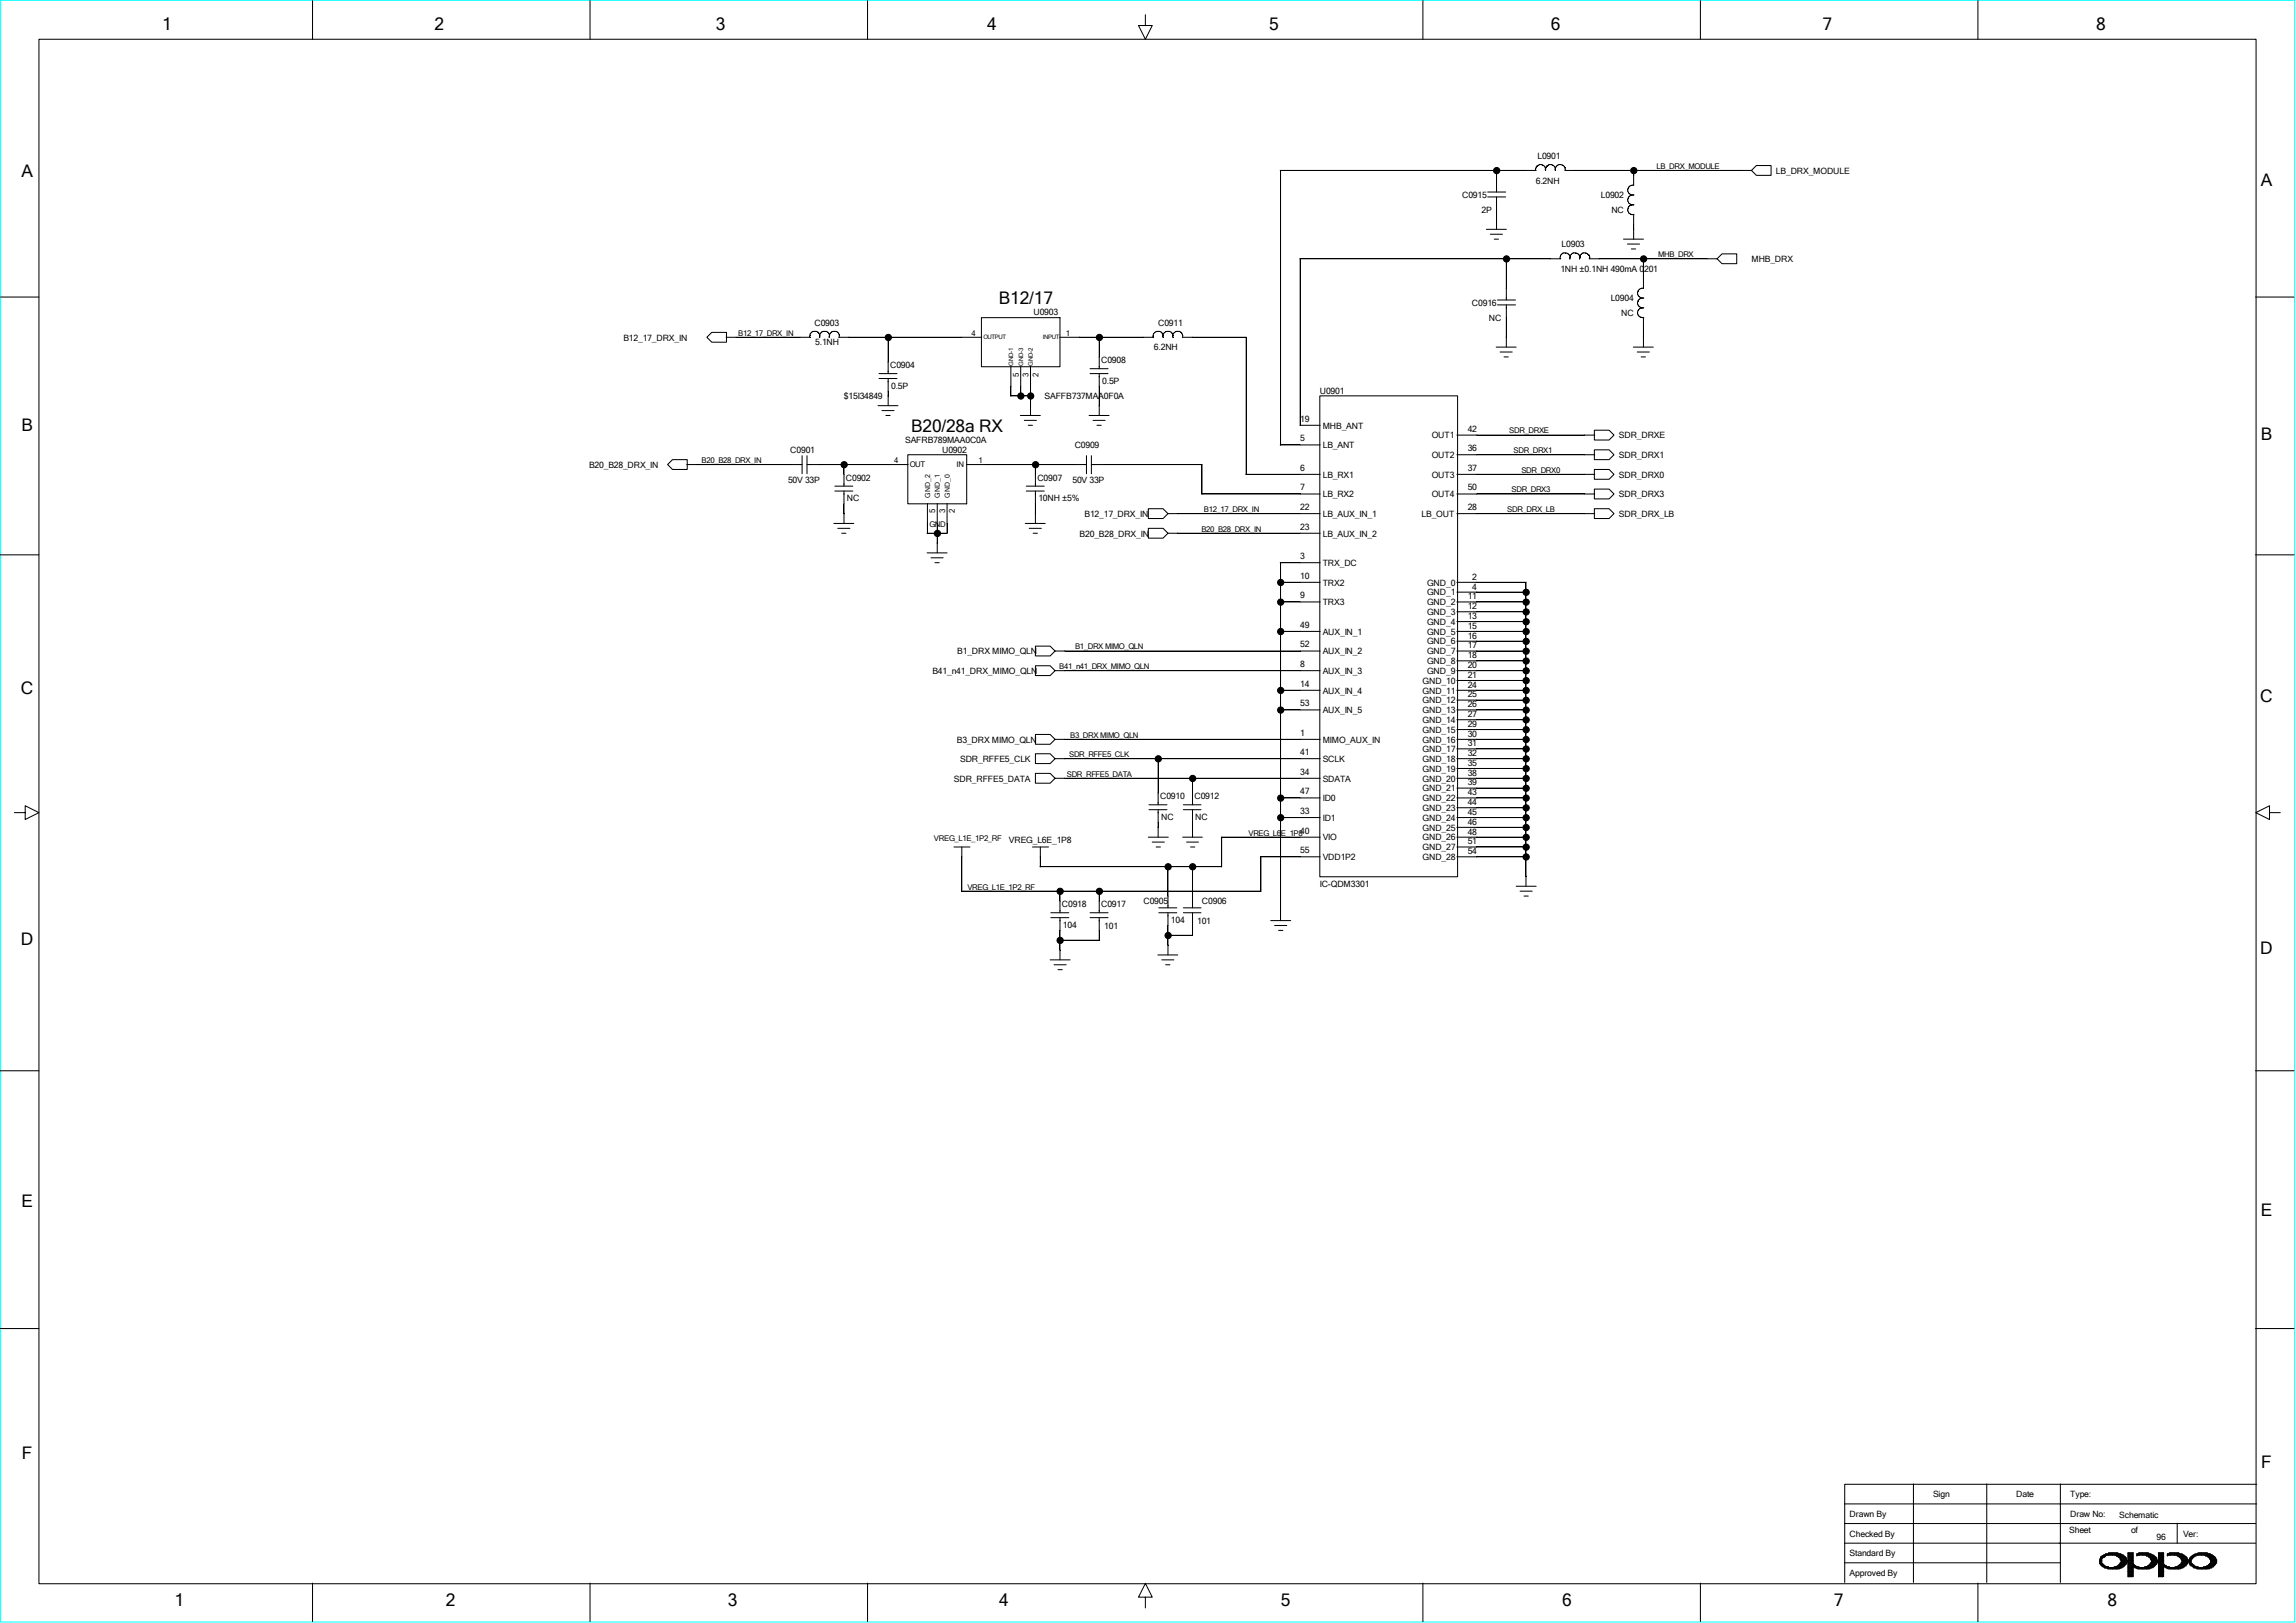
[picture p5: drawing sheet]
<svg xmlns="http://www.w3.org/2000/svg" width="297mm" height="210mm" viewBox="0 0 297 210" stroke-linecap="round" stroke-linejoin="round" font-family="sans-serif">
<defs><g id="words">
<g font-size="2.2">
<text x="21" y="3.9">1</text>
<text x="56.2" y="3.9">2</text>
<text x="92.6" y="3.9">3</text>
<text x="127.7" y="3.9">4</text>
<text x="164.2" y="3.9">5</text>
<text x="200.6" y="3.9">6</text>
<text x="235.8" y="3.9">7</text>
<text x="271.1" y="3.9">8</text>
<text x="2.8" y="22.9">A</text>
<text x="292.5" y="24.1">A</text>
<text x="129.2" y="39.4">B12/17</text>
<text x="2.8" y="55.8">B</text>
<text x="117.9" y="55.8">B20/28a RX</text>
<text x="292.5" y="57">B</text>
<text x="2.7" y="89.7">C</text>
<text x="292.4" y="90.8">C</text>
<text x="2.7" y="122.3">D</text>
<text x="292.4" y="123.5">D</text>
<text x="2.8" y="156.2">E</text>
<text x="292.5" y="157.4">E</text>
<text x="2.8" y="188.8">F</text>
<text x="292.5" y="189.9">F</text>
<text x="22.6" y="207.9">1</text>
<text x="57.7" y="207.9">2</text>
<text x="94.1" y="207.9">3</text>
<text x="129.2" y="207.9">4</text>
<text x="165.7" y="207.9">5</text>
<text x="202.1" y="207.9">6</text>
<text x="237.2" y="207.9">7</text>
<text x="272.6" y="207.9">8</text>
</g>
<g font-size="1.1">
<text x="198.7" y="23.7">6.2NH</text>
<text x="198.9" y="20.6">L0901</text>
<text x="229.7" y="22.5">LB_DRX_MODULE</text>
<text x="189.1" y="25.7">C0915</text>
<text x="191.6" y="27.6">2P</text>
<text x="207.1" y="25.7">L0902</text>
<text x="208.4" y="27.6">NC</text>
<text x="201.8" y="35.2">1NH ±0.1NH 490mA 0201</text>
<text x="202" y="32">L0903</text>
<text x="226.6" y="33.9">MHB_DRX</text>
<text x="133.7" y="40.8">U0903</text>
<text x="190.4" y="39.6">C0916</text>
<text x="192.6" y="41.5">NC</text>
<text x="208.4" y="39">L0904</text>
<text x="209.7" y="40.9">NC</text>
<text x="80.6" y="44.1">B12_17_DRX_IN</text>
<text x="105.4" y="42.2">C0903</text>
<text x="105.5" y="44.7">5.1NH</text>
<text x="115.1" y="47.6">C0904</text>
<text x="142.5" y="47">C0908</text>
<text x="149.3" y="45.3">6.2NH</text>
<text x="149.8" y="42.2">C0911</text>
<text x="109.2" y="51.6">$15I34849</text>
<text x="115.3" y="50.3">0.5P</text>
<text x="135.1" y="51.7">SAFFB737MAA0F0A</text>
<text x="142.6" y="49.7">0.5P</text>
<text x="170.7" y="51">U0901</text>
<text x="102.2" y="58.6">C0901</text>
<text x="117.1" y="57.4">SAFRB789MAA0C0A</text>
<text x="121.9" y="58.6">U0902</text>
<text x="139" y="58">C0909</text>
<text x="168.2" y="57.1">5</text>
<text x="168.2" y="54.6">19</text>
<text x="171.1" y="58">LB_ANT</text>
<text x="171.1" y="55.5">MHB_ANT</text>
<text x="185.2" y="56.7">OUT1</text>
<text x="185.2" y="59.3">OUT2</text>
<text x="189.9" y="58.4">36</text>
<text x="189.9" y="55.8">42</text>
<text x="209.4" y="56.7">SDR_DRXE</text>
<text x="209.4" y="59.3">SDR_DRX1</text>
<text x="76.2" y="60.5">B20_B28_DRX_IN</text>
<text x="101.9" y="62.4">50V 33P</text>
<text x="109.4" y="62.2">C0902</text>
<text x="109.6" y="64.9">NC</text>
<text x="134.2" y="62.2">C0907</text>
<text x="134.3" y="64.9">10NH ±5%</text>
<text x="138.7" y="62.4">50V 33P</text>
<text x="168.2" y="60.9">6</text>
<text x="168.2" y="66">22</text>
<text x="168.2" y="63.5">7</text>
<text x="171.1" y="61.8">LB_RX1</text>
<text x="171.1" y="64.3">LB_RX2</text>
<text x="185.2" y="61.8">OUT3</text>
<text x="185.2" y="64.3">OUT4</text>
<text x="189.9" y="66">28</text>
<text x="189.9" y="60.9">37</text>
<text x="189.9" y="63.5">50</text>
<text x="209.4" y="64.3">SDR_DRX3</text>
<text x="209.4" y="61.8">SDR_DRX0</text>
<text x="139.7" y="69.4">B20_B28_DRX_IN</text>
<text x="140.3" y="66.9">B12_17_DRX_IN</text>
<text x="168.2" y="68.5">23</text>
<text x="171.1" y="66.9">LB_AUX_IN_1</text>
<text x="171.1" y="69.4">LB_AUX_IN_2</text>
<text x="183.9" y="66.9">LB_OUT</text>
<text x="209.4" y="66.9">SDR_DRX_LB</text>
<text x="168.2" y="72.3">3</text>
<text x="168.2" y="74.9">10</text>
<text x="168.2" y="77.4">9</text>
<text x="171.1" y="73.2">TRX_DC</text>
<text x="171.1" y="75.8">TRX2</text>
<text x="184.6" y="75.8">GND_0</text>
<text x="184.6" y="77">GND_1</text>
<text x="189.9" y="77.6">11</text>
<text x="190.5" y="75">2</text>
<text x="190.5" y="76.3">4</text>
<text x="168.2" y="81.2">49</text>
<text x="168.2" y="83.8">52</text>
<text x="171.1" y="78.3">TRX3</text>
<text x="171.1" y="82.1">AUX_IN_1</text>
<text x="184.6" y="78.3">GND_2</text>
<text x="184.6" y="79.6">GND_3</text>
<text x="184.6" y="80.9">GND_4</text>
<text x="184.6" y="82.1">GND_5</text>
<text x="184.6" y="83.4">GND_6</text>
<text x="189.9" y="82.6">16</text>
<text x="189.9" y="80.1">13</text>
<text x="189.9" y="83.9">17</text>
<text x="189.9" y="81.4">15</text>
<text x="189.9" y="78.8">12</text>
<text x="120.6" y="87.2">B41_n41_DRX_MIMO_QLN</text>
<text x="123.8" y="84.7">B1_DRX MIMO_QLN</text>
<text x="168.2" y="88.9">14</text>
<text x="168.2" y="86.3">8</text>
<text x="171.1" y="84.7">AUX_IN_2</text>
<text x="171.1" y="87.2">AUX_IN_3</text>
<text x="171.1" y="89.7">AUX_IN_4</text>
<text x="184" y="88.5">GND_10</text>
<text x="184" y="89.7">GND_11</text>
<text x="184.6" y="84.7">GND_7</text>
<text x="184.6" y="85.9">GND_8</text>
<text x="184.6" y="87.2">GND_9</text>
<text x="189.9" y="89">24</text>
<text x="189.9" y="85.2">18</text>
<text x="189.9" y="87.7">21</text>
<text x="189.9" y="86.4">20</text>
<text x="168.2" y="95.2">1</text>
<text x="168.2" y="91.4">53</text>
<text x="171.1" y="92.3">AUX_IN_5</text>
<text x="184" y="91">GND_12</text>
<text x="184" y="92.3">GND_13</text>
<text x="184" y="93.6">GND_14</text>
<text x="184" y="94.8">GND_15</text>
<text x="189.9" y="91.5">26</text>
<text x="189.9" y="90.3">25</text>
<text x="189.9" y="94.1">29</text>
<text x="189.9" y="95.3">30</text>
<text x="189.9" y="92.8">27</text>
<text x="123.4" y="101.1">SDR_RFFE5_DATA</text>
<text x="123.8" y="96.1">B3_DRX MIMO_QLN</text>
<text x="124.2" y="98.6">SDR_RFFE5_CLK</text>
<text x="168.2" y="100.2">34</text>
<text x="168.2" y="97.7">41</text>
<text x="171.1" y="96.1">MIMO_AUX_IN</text>
<text x="171.1" y="98.6">SCLK</text>
<text x="171.1" y="101.1">SDATA</text>
<text x="184" y="96.1">GND_16</text>
<text x="184" y="97.3">GND_17</text>
<text x="184" y="98.6">GND_18</text>
<text x="184" y="99.9">GND_19</text>
<text x="184" y="101.1">GND_20</text>
<text x="189.9" y="97.8">32</text>
<text x="189.9" y="96.6">31</text>
<text x="189.9" y="99.1">35</text>
<text x="189.9" y="100.4">38</text>
<text x="189.9" y="101.6">39</text>
<text x="150.1" y="103.4">C0910</text>
<text x="150.2" y="106.1">NC</text>
<text x="154.5" y="103.4">C0912</text>
<text x="154.6" y="106.1">NC</text>
<text x="168.2" y="105.3">33</text>
<text x="168.2" y="102.8">47</text>
<text x="171.1" y="103.7">ID0</text>
<text x="171.1" y="106.2">ID1</text>
<text x="184" y="102.4">GND_21</text>
<text x="184" y="103.7">GND_22</text>
<text x="184" y="104.9">GND_23</text>
<text x="184" y="106.2">GND_24</text>
<text x="184" y="107.5">GND_25</text>
<text x="189.9" y="108">48</text>
<text x="189.9" y="104.2">44</text>
<text x="189.9" y="105.5">45</text>
<text x="189.9" y="106.7">46</text>
<text x="189.9" y="102.9">43</text>
<text x="130.5" y="109.1">VREG_L6E_1P8</text>
<text x="168.2" y="110.4">55</text>
<text x="171.1" y="108.8">VIO</text>
<text x="171.1" y="111.3">VDD1P2</text>
<text x="184" y="108.8">GND_26</text>
<text x="184" y="110">GND_27</text>
<text x="184" y="111.3">GND_28</text>
<text x="189.9" y="110.5">54</text>
<text x="189.9" y="109.3">51</text>
<text x="137.4" y="117.4">C0918</text>
<text x="142.5" y="117.4">C0917</text>
<text x="147.9" y="117">C0905</text>
<text x="151.5" y="119.4">104</text>
<text x="154.9" y="119.5">101</text>
<text x="155.5" y="117">C0906</text>
<text x="170.7" y="114.7">IC-QDM3301</text>
<text x="137.5" y="120.1">104</text>
<text x="142.8" y="120.2">101</text>
<text x="239.3" y="196.3">Drawn By</text>
<text x="250.1" y="193.8">Sign</text>
<text x="260.8" y="193.8">Date</text>
<text x="267.8" y="196.3">Draw No:</text>
<text x="267.8" y="193.8">Type:</text>
<text x="274.2" y="196.4">Schematic</text>
<text x="239.3" y="198.8">Checked By</text>
<text x="239.3" y="201.4">Standard By</text>
<text x="239.3" y="203.9">Approved By</text>
<text x="267.7" y="198.3">Sheet</text>
<text x="275.7" y="198.3">of</text>
<text x="279" y="199.2">96</text>
<text x="282.4" y="198.8">Ver:</text>
</g>
<g font-size="1">
<text x="214.3" y="21.8">LB_DRX_MODULE</text>
<text x="214.5" y="33.3">MHB_DRX</text>
<text x="95.5" y="43.4">B12_17_DRX_IN</text>
<text x="125.7" y="43.4">4</text>
<text x="137.9" y="43.4">1</text>
<text x="131.8" y="48.8" transform="rotate(-90 131.8 48.8)">5</text>
<text x="133.1" y="48.8" transform="rotate(-90 133.1 48.8)">3</text>
<text x="134.3" y="48.8" transform="rotate(-90 134.3 48.8)">2</text>
<text x="90.8" y="59.9">B20_B28_DRX_IN</text>
<text x="115.7" y="59.9">4</text>
<text x="126.6" y="59.9">1</text>
<text x="195.2" y="56.1">SDR_DRXE</text>
<text x="195.8" y="58.6">SDR_DRX1</text>
<text x="117.7" y="60.5">OUT</text>
<text x="123.7" y="60.5">IN</text>
<text x="195.5" y="63.7">SDR_DRX3</text>
<text x="196.8" y="61.2">SDR_DRX0</text>
<text x="120.2" y="68.2">GND</text>
<text x="121" y="66.4" transform="rotate(-90 121 66.4)">5</text>
<text x="122.3" y="66.4" transform="rotate(-90 122.3 66.4)">3</text>
<text x="123.5" y="66.4" transform="rotate(-90 123.5 66.4)">2</text>
<text x="155.4" y="68.8">B20_B28_DRX_IN</text>
<text x="155.7" y="66.3">B12_17_DRX_IN</text>
<text x="195" y="66.3">SDR_DRX_LB</text>
<text x="137" y="86.6">B41_n41_DRX_MIMO_QLN</text>
<text x="139.1" y="84">B1_DRX MIMO_QLN</text>
<text x="138.4" y="95.5">B3_DRX MIMO_QLN</text>
<text x="138" y="100.5">SDR_RFFE5_DATA</text>
<text x="138.3" y="98">SDR_RFFE5_CLK</text>
<text x="120.8" y="108.9">VREG_L1E_1P2_RF</text>
<text x="161.5" y="108.1">VREG_L6E_1P840</text>
<text x="125.1" y="115.1">VREG_L1E_1P2_RF</text>
</g>
<g font-size=".9">
<text x="120.3" y="64.4" transform="rotate(-90 120.3 64.4)">GND_2</text>
<text x="121.6" y="64.4" transform="rotate(-90 121.6 64.4)">GND_1</text>
<text x="122.9" y="64.4" transform="rotate(-90 122.9 64.4)">GND_0</text>
</g>
<g font-size=".8">
<text x="127.2" y="43.9">OUTPUT</text>
<text x="131.1" y="47.3" transform="rotate(-90 131.1 47.3)">GND-1</text>
<text x="132.3" y="47.3" transform="rotate(-90 132.3 47.3)">GND-3</text>
<text x="133.6" y="47.3" transform="rotate(-90 133.6 47.3)">GND-2</text>
<text x="134.9" y="43.9">INPUT</text>
</g>
</g></defs>
<path d="M.1 0h296.7v209.9h-296.7z" fill="none" stroke="#0ff" stroke-width=".13"/>
<g fill="none" stroke="#000" stroke-width=".13">
<path d="M5 5.1h286.8v199.8h-286.8zM40.4 .1v5M76.3 .1v5M112.2 .1v5M148.2 1.9v1.4h.9l-.9 1.8-.9-1.8h.9M184.1 .1v5M220 .1v5M255.9 .1v5M0 38.4h5M165.6 22.1h33.1M165.7 22.1v35.5M168.1 33.5h33.8"/>
<path d="M168.2 33.5v21.6M192.3 29.7h2.6M192.4 25.5h2.4M192.4 24.8h2.4M192.8 30.3h1.6M193.3 30.9h.5M193.6 22.1v2.7M193.6 25.5v4.2M193.7 39.5h2.3M193.7 38.8h2.3M194.9 33.5v5.3M194.9 39.5v5.4"/>
<path d="M199.1 21.3h.2a.64 .64 0 0 1 .6 .6M199.2 21.3l-.5 .3v.5M200.4 21.3a.68 .68 0 0 1 .8 .6M200.4 21.3a.64 .64 0 0 0-.5 .8v-.3M201.6 21.3a.68 .68 0 0 1 .9 .6M201.7 21.3a.64 .64 0 0 0-.5 .8v-.3M202.3 32.7a.64 .64 0 0 1 .8 .8M202.3 32.7a.63 .63 0 0 0-.5 .7v.1M202.4 22.1h24.2M202.5 21.8v.3M203.5 32.7a.64 .64 0 0 1 .8 .8M203.6 32.7a.67 .67 0 0 0-.5 .8"/>
<path d="M204.8 32.7a.67 .67 0 0 1 .8 .8M204.9 32.7a.67 .67 0 0 0-.6 .8M205.6 33.5h16.6M210 30.9h2.6M210.5 31.6h1.6M210.6 24.7l.1 .4 .4 .1h.3M210.6 26l.1 .3 .4 .2h.3M210.6 27.3l.1 .3 .4 .2h.3M211 32.2h.6M211.1 24h.2M211.2 25.2a.67 .67 0 0 0-.6 .8M211.2 24a.67 .67 0 0 0-.6 .8"/>
<path d="M211.2 26.5a.67 .67 0 0 0-.6 .8M211.3 22.1v1.9M211.3 27.7v3.2M211.8 38.1l.1 .1a.7 .7 0 0 0 .7 .4M211.8 39.3l.1 .2a.7 .7 0 0 0 .7 .3M212.4 37.3h.2M212.4 37.3h-.1a.66 .66 0 0 0-.5 .8M212.4 38.6h-.1a.66 .66 0 0 0-.5 .8M212.4 39.8l-.1 .1a.66 .66 0 0 0-.5 .7M212.6 33.5v3.8M222.8 32.9h1.9v1.2h-1.9l-.7-.6zM227.2 21.4h1.9v1.3h-1.9l-.6-.6z"/>
<path d="M291.8 38.4h5M92.1 43h1.9v1.3h-1.9l-.7-.7zM93.9 43.6h10.9M103.8 59v2.3M104.4 59v2.3M105.2 42.9h.4a.62 .62 0 0 1 .4 .5M105.2 42.9l-.4 .3v.4M106.5 42.9h.4a.6 .6 0 0 1 .4 .7M106.5 42.9l-.4 .3-.1 .4v-.2M107.7 42.9h.5a.6 .6 0 0 1 .3 .7M107.8 42.9a.67 .67 0 0 0-.5 .8M108.5 43.6h18.5"/>
<path d="M113.6 52.5h2.6M113.7 48.3h2.3M113.7 49h2.3M114.1 53.1h1.6M114.6 53.8h.5M114.9 43.6v4.7M114.9 49v3.5M117.4 58.8h7.7v6.4h-7.7zM127 41.1h10.1v6.4h-10.1zM130.7 51.2h2.6M130.8 47.4v3.9M132 53.8h2.6"/>
<path d="M132 47.4v3.9M132.5 54.4h1.6M133 55h.6M133.3 47.4v6.4M137.1 43.6h12.1M140.5 59v2.3M140.9 53.8h2.6M141 48.3h2.3M141 47.7h2.3M141.2 59v2.3M141.4 54.4h1.6M141.9 55h.6"/>
<path d="M142.2 43.6v4.1M142.2 48.3v5.5M149.6 42.9h.4a.62 .62 0 0 1 .5 .5M149.7 42.9a.62 .62 0 0 0-.5 .7M150.9 42.9h.4a.62 .62 0 0 1 .4 .5M151 42.9a.62 .62 0 0 0-.5 .7v-.2M152.1 42.9h.5a.62 .62 0 0 1 .4 .5M152.2 42.9a.64 .64 0 0 0-.5 .7v-.2M153 43.6h8.2v17.8M153 43.4v.2M165.6 57.6h5.2M168.2 55h2.6"/>
<path d="M170.7 51.2h17.9v62.3h-17.9zM188.5 56.3h17.8M188.5 58.8h17.8M193.5 44.9h2.6M194.1 45.6h1.5M194.6 46.2h.5M206.2 55.7h2l.6 .6-.6 .6h-2zM206.2 58.2h2l.6 .6-.6 .7h-2zM211.3 44.9h2.6M211.8 45.6h1.6M211.8 40.6a.71 .71 0 0 0 .8 .5M212.3 46.2h.6"/>
<path d="M212.6 41.1v3.8M0 71.8h5M86.4 60.1l.6-.6h1.9v1.2h-1.9zM88.9 60.1h14.9M104.4 60.1h13.1M107.9 67.7h2.5M108 63.5h2.3M108 62.9h2.3M108.4 68.4h1.5M108.9 69h.5M109.2 60.1v2.8M109.2 63.5v4.2"/>
<path d="M119.9 69h2.6M119.9 71.5h2.6M120 65.2v3.8M120.4 72.2h1.6M120.9 72.8h.6M121.2 65.2v6.3M122.5 65.2v3.8M125 60.1h15.5M132.6 67.7h2.6M132.8 63.5h2.3M132.8 62.9h2.3M133.1 68.4h1.6"/>
<path d="M133.6 69h.6M133.9 60.1v2.8M133.9 63.5v4.2M141.2 60.1h14.3v3.9M148.5 65.8h2l.6 .7-.6 .6h-2zM148.5 68.4h2l.6 .6-.6 .6h-2zM151 69h19.8M151 66.5h19.8M155.4 63.9h15.4M161.2 61.4h9.6M165.6 72.8h5.2M165.6 75.4h5.2"/>
<path d="M165.6 77.9h5.2M165.7 72.8v46.3M188.5 66.5h17.8M188.5 63.9h17.8M188.5 75.4h8.9v39.3M188.5 61.4h17.8M188.5 76.6h8.9M188.5 77.9h8.9M188.5 79.2h8.9M206.2 65.8h2l.6 .7-.6 .6h-2zM206.2 63.3h2l.6 .6-.6 .7h-2zM206.2 60.7h2l.6 .7-.6 .6h-2z"/>
<path d="M291.8 71.8h5M133.9 97.5h1.9l.7 .7-.7 .6h-1.9zM133.9 95h1.9l.7 .7-.7 .6h-1.9zM133.9 83.6h1.9l.7 .6-.7 .7h-1.9zM133.9 86.1h1.9l.7 .7-.7 .6h-1.9zM136.4 98.2h34.4M136.4 95.7h34.4M136.4 84.2h34.4M136.4 86.8h34.4M149.8 98.2v5.9M165.6 81.7h5.2M165.6 89.3h5.2"/>
<path d="M165.6 91.9h5.2M188.5 98.2h8.9M188.5 95.7h8.9M188.5 84.2h8.9M188.5 86.8h8.9M188.5 94.4h8.9M188.5 96.9h8.9M188.5 99.4h8.9M188.5 81.7h8.9M188.5 80.4h8.9M188.5 83h8.9M188.5 85.5h8.9"/>
<path d="M188.5 88.1h8.9M188.5 89.3h8.9M188.5 90.6h8.9M188.5 91.9h8.9M188.5 93.1h8.9M1.9 105.2h1.4v-.9l1.7 .9-1.7 .8v-.8M123.4 109.6h2.1M124.4 115.3h38.7M124.4 109.6v5.8M133.6 109.6h2M133.9 100.1h1.9l.7 .6-.7 .6h-1.9zM134.5 112.1h23.5"/>
<path d="M134.6 109.6v2.6M135.9 118.1h2.4M135.9 118.7h2.4M136.4 100.7h34.4M137.1 115.3v2.8M137.1 118.7v5.5M141 118.1h2.3M141 118.7h2.3M142.2 115.3v2.8M142.2 118.7v3M148.5 108.3h2.6M148.6 104.8h2.4"/>
<path d="M148.6 104.1h2.4M149.1 109h1.5M149.6 109.6h.5M149.8 104.8v3.5M149.9 118.1h2.3M149.9 117.5h2.3M151.1 112.1v5.4M151.1 118.1v5.5M153 108.3h2.5M153.1 104.8h2.3M153.1 104.1h2.3M153.1 118.1h2.3"/>
<path d="M153.1 117.5h2.3M153.5 109h1.5M154 109.6h.6M154.3 100.7v3.4M154.3 104.8v3.5M154.3 112.1v5.4M154.3 118.1v3M158 108.3h12.8M158 108.3v3.9M163.1 110.9h7.7M163.1 110.9v4.5M164.4 119.1h2.6"/>
<path d="M164.9 119.8h1.6M165.6 103.3h5.2M165.6 105.8h5.2M188.5 108.3h8.9M188.5 109.6h8.9M188.5 100.7h8.9M188.5 110.9h8.9M188.5 102h8.9M188.5 103.3h8.9M188.5 104.5h8.9M188.5 105.8h8.9M188.5 107.1h8.9"/>
<path d="M196.1 114.7h2.6M196.6 115.3h1.6M197.1 116h.6M293.6 105.2v-.9l-1.8 .9 1.8 .8v-.8h1.4M0 138.6h5M135.8 124.2h2.6M136.4 124.8h1.5M136.9 125.5h.5M137.1 121.7h5.1M149.8 123.6h2.6M150.3 124.2h1.5M150.8 124.8h.5"/>
<path d="M151 121h3.3M165.4 120.4h.5M291.8 138.6h5M0 171.9h5M291.8 171.9h5M238.6 194.6h53.3M238.6 199.7h53.2M238.6 197.1h53.2M247.5 192v12.8M257 192v12.8M266.5 192v12.8M281.6 197.1v2.6"/>
<path d="M291.9 192.1h-53.3v12.7M40.4 204.9v4.9M76.3 204.9v4.9M112.2 204.9v4.9M148.2 206.7h.9l-.9-1.8-.9 1.8h.9v1.4M184.1 204.9v4.9M220 204.9v4.9M238.6 202.2h27.9M255.9 204.9v4.9M271.6 201.7h.3M271.6 201.8h.3M271.6 202h.3"/>
<path d="M271.6 202.1h.3M271.6 202.2h.3M271.6 202.4h.4M271.7 201.5l.3-.2a2.52 2.52 0 0 1 2.2-.2l.5 .1v.1h.1l.1 .3h.1v.2h.2v.2a.87 .87 0 0 1-.7 .7 1.03 1.03 0 0 1-.9 .3 3 3 0 0 1-1.6-.3l-.1-.2-.3-.1v-.6zM271.7 201.6h.3M271.7 202.5h.5M271.9 201.7l.2-.2h.1a.72 .72 0 0 1 .8-.3h.6l.6 .4h.1v.2h.1v.4h-.1l-.1 .3h-.2v.1l-.5 .1-.1 .2h-.6v-.2a.62 .62 0 0 1-.7-.2l-.2-.1zM271.9 202.6h.4M271.9 201.5v.3M271.9 202.2v.4M272 202.7h.4M272 202.4v.2"/>
<path d="M272.1 201.2v.3M272.1 202.5v.3M272.2 202.9h2.4M272.2 202.6v.3M272.3 201.5h-.6v1M272.4 202.7v.2M272.4 201.3h-.4v.3M272.5 201.1v.2M272.5 202.7v.2M272.6 201.1v.2M272.6 202.7v.3M272.8 202.7v.3"/>
<path d="M272.8 201.2h-.6v.3M272.9 203h1M272.9 201v.3M272.9 202.9v.1M273 201v.3M273 202.9v.1M273.1 201v.3M273.1 202.9v.1M273.3 201v.3M273.3 202.9v.1M273.4 201v.3M273.4 202.9v.1"/>
<path d="M273.5 201.2h1.1M273.5 201v.3M273.5 202.7v.3M273.6 201v.3M273.6 202.7v.3M273.8 201.3h.9M273.8 201v.4M273.9 201v.4M273.9 202.6v.4M273.9 201h-1.1v.3M274 201.5h1M274 201v.5"/>
<path d="M274.2 202.4h.9M274.2 201.1v.4M274.3 201.6h.8M274.3 201.7h.8M274.3 201.8h.8M274.3 201.1v.7M274.3 201.1h-1.9v.3M274.4 202h.8M274.4 202.1h.8M274.4 201.2v1.7M274.5 201.2v1.6M274.7 201.2v1.6"/>
<path d="M274.7 202.7h-.9v.3M274.8 201.3v1.3M274.8 202.6h-.8v.4M274.9 201.5v1M275 202.5h-.8v.5M275 201.6v.8M275.1 202.2h-.8v.7M275.2 202v.1M275.3 201h.7M275.3 201.1h.7M275.3 201.2h.7M275.3 201.3h.7"/>
<path d="M275.3 201.5h.7M275.3 201.6h.7M275.3 201.7h.7M275.3 201.8h.7M275.3 202h.7M275.3 202.1h.7M275.3 202.2h.7M275.3 202.4h.7M275.3 202.5h.8M275.3 202.6h.9M275.3 202.7h1.1M275.3 202.9h.7"/>
<path d="M275.3 203h.7M275.3 203.1h.7M275.3 203.2h.7M275.3 203.4h.7M275.3 203.5h.7M275.3 203.6h.7M275.3 201v3M275.3 203.8h.7M275.3 204h.7M275.3 203.9h.7M275.4 201v3M275.5 201v3"/>
<path d="M275.7 201v3M275.8 201v3M275.9 200.9v3.1M276.1 202.5v.3M276.2 202.9h2.3M276.2 202.6v.3M276.3 202.7v.2M276.4 201v.3v-.1h1.2l.1 .1h.3l.2 .5h.1v.4h-.1v.2l-.2 .1v.1l-.5 .1-.2 .2h-.6v-.2h-.4v-.1h-.1l-.3-.2M276.4 201.2h.3M276.4 202.7v.2M276.6 201.1v.2M276.6 202.7v.3"/>
<path d="M276.7 202.7v.3M276.8 203h1.1M276.8 201v.3M276.8 202.9v.1M276.9 201v.3M276.9 202.9v.1M277.1 201v.3M277.1 202.9v.1M277.2 201v.3M277.2 202.9v.1M277.3 201v.3M277.3 202.9v.1"/>
<path d="M277.5 201.2h1M277.5 201v.3M277.5 202.7v.3M277.6 201v.3M277.6 202.7v.3M277.7 201.3h.9M277.7 201v.4M277.8 201v.4M277.8 202.6v.4M277.9 201h-1.2v.3M278 201.5h.9M278 201v.5"/>
<path d="M278.1 202.4h.9M278.1 201.1v.4M278.2 201.6h.8M278.2 201.7h.8M278.2 201.8h.8M278.2 201.1v.7M278.3 201.1h-1.9l.3-.1h1.3v.1h.2l.5 .2v.2l.3 .1v.2h.1v.2a1.02 1.02 0 0 1-.9 .9l-.1 .1h-1.7l-.5-.4M278.3 202h.8M278.3 202.1h.8M278.3 201.2v1.7M278.5 201.2v1.6M278.6 201.2v1.6"/>
<path d="M278.6 202.7h-.9v.3M278.7 201.3v1.3M278.8 202.6h-.8v.4M278.8 201.5v1M278.9 202.5h-.8v.5M279 201.6v.8M279 202.2h-.8v.7M279.1 202v.1M279.2 201h.7M279.2 201.1h.7M279.2 201.2h.7M279.2 201.3h.7"/>
<path d="M279.2 201.5h.7M279.2 201.6h.7M279.2 201.7h.7M279.2 201.8h.7M279.2 202h.7M279.2 202.1h.7M279.2 202.2h.7M279.2 202.4h.7M279.2 202.5h.8M279.2 202.6h1M279.2 202.7h1.1M279.2 202.9h.7"/>
<path d="M279.2 203h.7M279.2 203.1h.7M279.2 203.2h.7M279.2 203.4h.7M279.2 203.5h.7M279.2 203.6h.7M279.2 201v3M279.2 203.8h.7M279.2 204h.7M279.2 203.9h.7M279.4 201v3M279.5 201v3"/>
<path d="M279.6 201v3M279.7 201v3M279.9 200.9v3.1M280 202.5v.3M280.1 202.9h2.3M280.1 202.6v.2M280.2 202.6v.3M280.4 201v.3v-.1h.4a1.34 1.34 0 0 1 1.4 .5v.1h.1v.4h-.1v.2l-.3 .1v.1l-.4 .1a1.08 1.08 0 0 1-1 0h-.3v-.1l-.3-.1v-.1M280.4 201.2h.3M280.4 202.7v.2M280.5 201.1v.2M280.5 202.7v.3"/>
<path d="M280.6 202.7v.3M280.8 203h1M280.8 201v.3M280.8 202.9v.1M280.9 201v.3M280.9 202.9v.1M281 201v.3M281 202.9v.1M281.1 201v.3M281.1 202.9v.1M281.3 201v.3M281.3 202.9v.1"/>
<path d="M281.4 201.2h1M281.4 201v.3M281.4 202.7v.3M281.5 201v.3M281.5 202.7v.3M281.6 201.3h1M281.6 201v.3M281.8 201v.4M281.8 202.6v.4M281.8 201h-1.2v.3M281.9 201.5h.9M281.9 201.1v.4"/>
<path d="M282 201.1v.4M282.2 201.6h.8M282.2 201.7h.8M282.2 202.2h.9M282.2 201.1v.5M282.2 201.1h-1.8l.2-.1h1.3v.1h.1a.4 .4 0 0 1 .5 .2h.2l.2 .3 .1 .2a1.05 1.05 0 0 1-.7 1.1l-.3 .1h-1.6v-.1l-.5-.2v-.1M282.3 201.8h.8M282.3 202h.8M282.3 202.1h.8M282.3 201.1v1.8M282.4 201.2v1.6M282.5 201.2v1.6"/>
<path d="M282.6 202.7h-1v.3M282.7 201.3v1.3M282.7 202.6h-.8v.4M282.8 201.5v1.1M282.8 202.5h-.8v.5M282.9 201.7v.7M283 202.4h-.8v.5M283.2 201.8h.3M283.2 202h.3M283.2 202.1h.3M283.2 202.2h.3M283.3 201.7h.3"/>
<path d="M283.3 202.4h.3M283.4 202.5h.3M283.4 202.1v.5M283.4 201.7l.3-.1a.68 .68 0 0 1 .9-.4h.2a.68 .68 0 0 1 .9 .4 .48 .48 0 0 1 .3 .4 .48 .48 0 0 1-.3 .5 .62 .62 0 0 1-.6 .2l-.2 .2h-.5l-.1-.2a.87 .87 0 0 1-.9-.6zM283.5 202.6h.3M283.5 201.3v.5M283.5 202.4v.2M283.6 201.6h-.3v.9M283.7 201.2h.2v-.1h.4v-.1h1.3v.1h.4v.1a.85 .85 0 0 1 .7 1l-.1 .3h-.1v.1l-.4 .1v.2l-.5 .1h-1.3l-.5-.1v-.2l-.5-.2v-.1a.63 .63 0 0 1 .4-1.1zM283.7 202.7h.4M283.7 202.5v.3M283.8 202.9h2.3"/>
<path d="M283.8 202.5v.4M283.8 201.5h-.4v.4M283.9 201.1v.3M283.9 202.6v.3M284.1 202.7v.2M284.1 201.3h-.4v.3M284.2 201.1v.2M284.2 202.7v.3M284.3 201v.3M284.3 202.7v.3M284.4 201.2h-.6v.3M284.4 203h1.1"/>
<path d="M284.4 202.9v.1M284.6 201v.3M284.6 202.9v.1M284.7 201v.3M284.7 202.9v.1M284.8 201v.3M284.8 202.9v.1M284.9 201v.3M284.9 202.9v.1M285.1 201.2h1M285.1 201v.3M285.1 202.7v.3"/>
<path d="M285.2 201v.3M285.2 202.7v.3M285.3 201.3h1M285.3 201v.4M285.5 201v.4M285.5 202.6v.4M285.5 201h-1.1v.3M285.6 201.5h.9M285.6 201v.4M285.7 201.1v.4M285.8 201.6h.8M285.8 201.7h.8"/>
<path d="M285.8 201.1v.7M285.9 201.1h-1.8v.3M286 201.8h.8M286 202h.8M286 202.1h.8M286 202.2h.8M286 201.1v1.8M286.1 201.2v1.7M286.2 201.2v1.6M286.3 202.7h-1v.3M286.3 201.3v1.5M286.4 202.6h-.8v.4"/>
<path d="M286.5 201.5v1M286.5 202.5h-.8v.5M286.6 201.6v.8M286.6 202.4h-.8v.6M286.7 201.8v.5"/>
<circle cx="193.6" cy="22.1" r=".4"/>
<circle cx="194.9" cy="33.5" r=".4"/>
<circle cx="211.3" cy="22.1" r=".4"/>
<circle cx="212.6" cy="33.5" r=".4"/>
<circle cx="114.9" cy="43.7" r=".4"/>
<circle cx="132.1" cy="51.2" r=".4"/>
<circle cx="133.3" cy="51.2" r=".4"/>
<circle cx="142.2" cy="43.7" r=".4"/>
<circle cx="109.2" cy="60.1" r=".4"/>
<circle cx="121.3" cy="69" r=".4"/>
<circle cx="134" cy="60.1" r=".4"/>
<circle cx="165.7" cy="75.4" r=".4"/>
<circle cx="165.7" cy="77.9" r=".4"/>
<circle cx="197.4" cy="76.6" r=".4"/>
<circle cx="197.4" cy="79.2" r=".4"/>
<circle cx="197.4" cy="77.9" r=".4"/>
<circle cx="149.8" cy="98.2" r=".4"/>
<circle cx="165.7" cy="89.3" r=".4"/>
<circle cx="165.7" cy="91.9" r=".4"/>
<circle cx="165.7" cy="81.7" r=".4"/>
<circle cx="197.4" cy="93.2" r=".4"/>
<circle cx="197.4" cy="98.2" r=".4"/>
<circle cx="197.4" cy="94.4" r=".4"/>
<circle cx="197.4" cy="83" r=".4"/>
<circle cx="197.4" cy="80.5" r=".4"/>
<circle cx="197.4" cy="89.3" r=".4"/>
<circle cx="197.4" cy="91.9" r=".4"/>
<circle cx="197.4" cy="84.3" r=".4"/>
<circle cx="197.4" cy="86.8" r=".4"/>
<circle cx="197.4" cy="99.5" r=".4"/>
<circle cx="197.4" cy="96.9" r=".4"/>
<circle cx="197.4" cy="81.7" r=".4"/>
<circle cx="197.4" cy="88.1" r=".4"/>
<circle cx="197.4" cy="85.5" r=".4"/>
<circle cx="197.4" cy="95.7" r=".4"/>
<circle cx="197.4" cy="90.6" r=".4"/>
<circle cx="137.1" cy="115.3" r=".4"/>
<circle cx="142.2" cy="115.3" r=".4"/>
<circle cx="151.1" cy="112.2" r=".4"/>
<circle cx="154.3" cy="100.7" r=".4"/>
<circle cx="154.3" cy="112.2" r=".4"/>
<circle cx="165.7" cy="105.8" r=".4"/>
<circle cx="165.7" cy="103.3" r=".4"/>
<circle cx="197.4" cy="105.8" r=".4"/>
<circle cx="197.4" cy="102" r=".4"/>
<circle cx="197.4" cy="108.4" r=".4"/>
<circle cx="197.4" cy="104.5" r=".4"/>
<circle cx="197.4" cy="100.7" r=".4"/>
<circle cx="197.4" cy="109.6" r=".4"/>
<circle cx="197.4" cy="107.1" r=".4"/>
<circle cx="197.4" cy="110.9" r=".4"/>
<circle cx="197.4" cy="103.3" r=".4"/>
<circle cx="137.1" cy="121.7" r=".4"/>
<circle cx="151.1" cy="121.1" r=".4"/>
</g>
<g fill="#000">
<path d="M193.6 27.1v1.3z" fill-rule="evenodd"/>
<path d="M193.6 22.1v1.2z" fill-rule="evenodd"/>
<path d="M211.3 29v.7z" fill-rule="evenodd"/>
<path d="M211.3 22.1v.6z" fill-rule="evenodd"/>
<path d="M114.9 50.6v.6z" fill-rule="evenodd"/>
<path d="M130.8 50v1.2z" fill-rule="evenodd"/>
<path d="M132 50v1.2z" fill-rule="evenodd"/>
<path d="M130.8 51.2h1.2z" fill-rule="evenodd"/>
<path d="M133.3 50v1.2z" fill-rule="evenodd"/>
<path d="M132 51.2h1.3z" fill-rule="evenodd"/>
<path d="M133.3 51.2v1.3z" fill-rule="evenodd"/>
<path d="M212.6 42.4v1.2z" fill-rule="evenodd"/>
<path d="M109.2 65.2v1.3z" fill-rule="evenodd"/>
<path d="M109.2 60.1v1.3z" fill-rule="evenodd"/>
<path d="M120 67.7v1.3z" fill-rule="evenodd"/>
<path d="M121.2 67.7v1.3z" fill-rule="evenodd"/>
<path d="M120 69h1.2z" fill-rule="evenodd"/>
<path d="M121.2 69v1.3z" fill-rule="evenodd"/>
<path d="M122.5 67.7v1.3z" fill-rule="evenodd"/>
<path d="M121.2 69h1.3z" fill-rule="evenodd"/>
<path d="M133.9 60.1v1.3z" fill-rule="evenodd"/>
<path d="M133.9 65.2v1.3z" fill-rule="evenodd"/>
<path d="M197.4 75.4v1.2z" fill-rule="evenodd"/>
<path d="M197.4 76.6v1.3z" fill-rule="evenodd"/>
<path d="M197.4 77.9v1.3z" fill-rule="evenodd"/>
<path d="M197.4 79.2v1.2z" fill-rule="evenodd"/>
<path d="M197.4 99.4v1.3z" fill-rule="evenodd"/>
<path d="M197.4 98.2v1.2z" fill-rule="evenodd"/>
<path d="M197.4 96.9v1.3z" fill-rule="evenodd"/>
<path d="M197.4 95.7v1.2z" fill-rule="evenodd"/>
<path d="M197.4 94.4v1.3z" fill-rule="evenodd"/>
<path d="M197.4 93.1v1.3z" fill-rule="evenodd"/>
<path d="M197.4 80.4v1.3z" fill-rule="evenodd"/>
<path d="M197.4 81.7v1.3z" fill-rule="evenodd"/>
<path d="M197.4 83v1.2z" fill-rule="evenodd"/>
<path d="M197.4 84.2v1.3z" fill-rule="evenodd"/>
<path d="M197.4 85.5v1.3z" fill-rule="evenodd"/>
<path d="M197.4 86.8v1.3z" fill-rule="evenodd"/>
<path d="M197.4 88.1v1.2z" fill-rule="evenodd"/>
<path d="M197.4 89.3v1.3z" fill-rule="evenodd"/>
<path d="M197.4 90.6v1.3z" fill-rule="evenodd"/>
<path d="M197.4 91.9v1.2z" fill-rule="evenodd"/>
<path d="M134.6 110.9v1.2z" fill-rule="evenodd"/>
<path d="M137.1 115.3v1.3z" fill-rule="evenodd"/>
<path d="M142.2 115.3v1.3z" fill-rule="evenodd"/>
<path d="M149.8 106.4v.7z" fill-rule="evenodd"/>
<path d="M151.1 119.8v1.2z" fill-rule="evenodd"/>
<path d="M154.3 100.7v1.9z" fill-rule="evenodd"/>
<path d="M154.3 106.4v.7z" fill-rule="evenodd"/>
<path d="M154.3 119.8v1.2z" fill-rule="evenodd"/>
<path d="M197.4 109.6v1.3z" fill-rule="evenodd"/>
<path d="M197.4 108.3v1.3z" fill-rule="evenodd"/>
<path d="M197.4 107.1v1.2z" fill-rule="evenodd"/>
<path d="M197.4 105.8v1.3z" fill-rule="evenodd"/>
<path d="M197.4 104.5v1.3z" fill-rule="evenodd"/>
<path d="M197.4 103.3v1.2z" fill-rule="evenodd"/>
<path d="M197.4 102v1.3z" fill-rule="evenodd"/>
<path d="M197.4 100.7v1.3z" fill-rule="evenodd"/>
<path d="M137.1 120.4v1.3z" fill-rule="evenodd"/>
<path d="M137.1 121.7v1.2z" fill-rule="evenodd"/>
<path d="M142.2 120.4v1.3z" fill-rule="evenodd"/>
<path d="M151.1 121v1.3z" fill-rule="evenodd"/>
<circle cx="193.6" cy="22.1" r=".41"/>
<circle cx="194.9" cy="33.5" r=".41"/>
<circle cx="211.3" cy="22.1" r=".41"/>
<circle cx="212.6" cy="33.5" r=".41"/>
<circle cx="114.9" cy="43.7" r=".41"/>
<circle cx="132.1" cy="51.2" r=".41"/>
<circle cx="133.3" cy="51.2" r=".41"/>
<circle cx="142.2" cy="43.7" r=".41"/>
<circle cx="109.2" cy="60.1" r=".41"/>
<circle cx="121.3" cy="69" r=".41"/>
<circle cx="134" cy="60.1" r=".41"/>
<circle cx="165.7" cy="75.4" r=".41"/>
<circle cx="165.7" cy="77.9" r=".41"/>
<circle cx="197.4" cy="77.9" r=".41"/>
<circle cx="197.4" cy="76.6" r=".41"/>
<circle cx="197.4" cy="79.2" r=".41"/>
<circle cx="149.8" cy="98.2" r=".41"/>
<circle cx="165.7" cy="81.7" r=".41"/>
<circle cx="165.7" cy="91.9" r=".41"/>
<circle cx="165.7" cy="89.3" r=".41"/>
<circle cx="197.4" cy="91.9" r=".41"/>
<circle cx="197.4" cy="98.2" r=".41"/>
<circle cx="197.4" cy="85.5" r=".41"/>
<circle cx="197.4" cy="88.1" r=".41"/>
<circle cx="197.4" cy="95.7" r=".41"/>
<circle cx="197.4" cy="84.3" r=".41"/>
<circle cx="197.4" cy="86.8" r=".41"/>
<circle cx="197.4" cy="89.3" r=".41"/>
<circle cx="197.4" cy="90.6" r=".41"/>
<circle cx="197.4" cy="93.2" r=".41"/>
<circle cx="197.4" cy="83" r=".41"/>
<circle cx="197.4" cy="99.5" r=".41"/>
<circle cx="197.4" cy="96.9" r=".41"/>
<circle cx="197.4" cy="94.4" r=".41"/>
<circle cx="197.4" cy="81.7" r=".41"/>
<circle cx="197.4" cy="80.5" r=".41"/>
<circle cx="137.1" cy="115.3" r=".41"/>
<circle cx="142.2" cy="115.3" r=".41"/>
<circle cx="151.1" cy="112.2" r=".41"/>
<circle cx="154.3" cy="100.7" r=".41"/>
<circle cx="154.3" cy="112.2" r=".41"/>
<circle cx="165.7" cy="103.3" r=".41"/>
<circle cx="165.7" cy="105.8" r=".41"/>
<circle cx="197.4" cy="103.3" r=".41"/>
<circle cx="197.4" cy="108.4" r=".41"/>
<circle cx="197.4" cy="104.5" r=".41"/>
<circle cx="197.4" cy="102" r=".41"/>
<circle cx="197.4" cy="110.9" r=".41"/>
<circle cx="197.4" cy="107.1" r=".41"/>
<circle cx="197.4" cy="105.8" r=".41"/>
<circle cx="197.4" cy="109.6" r=".41"/>
<circle cx="197.4" cy="100.7" r=".41"/>
<circle cx="137.1" cy="121.7" r=".41"/>
<circle cx="151.1" cy="121.1" r=".41"/>
</g>
<use href="#words"/>
</svg>
